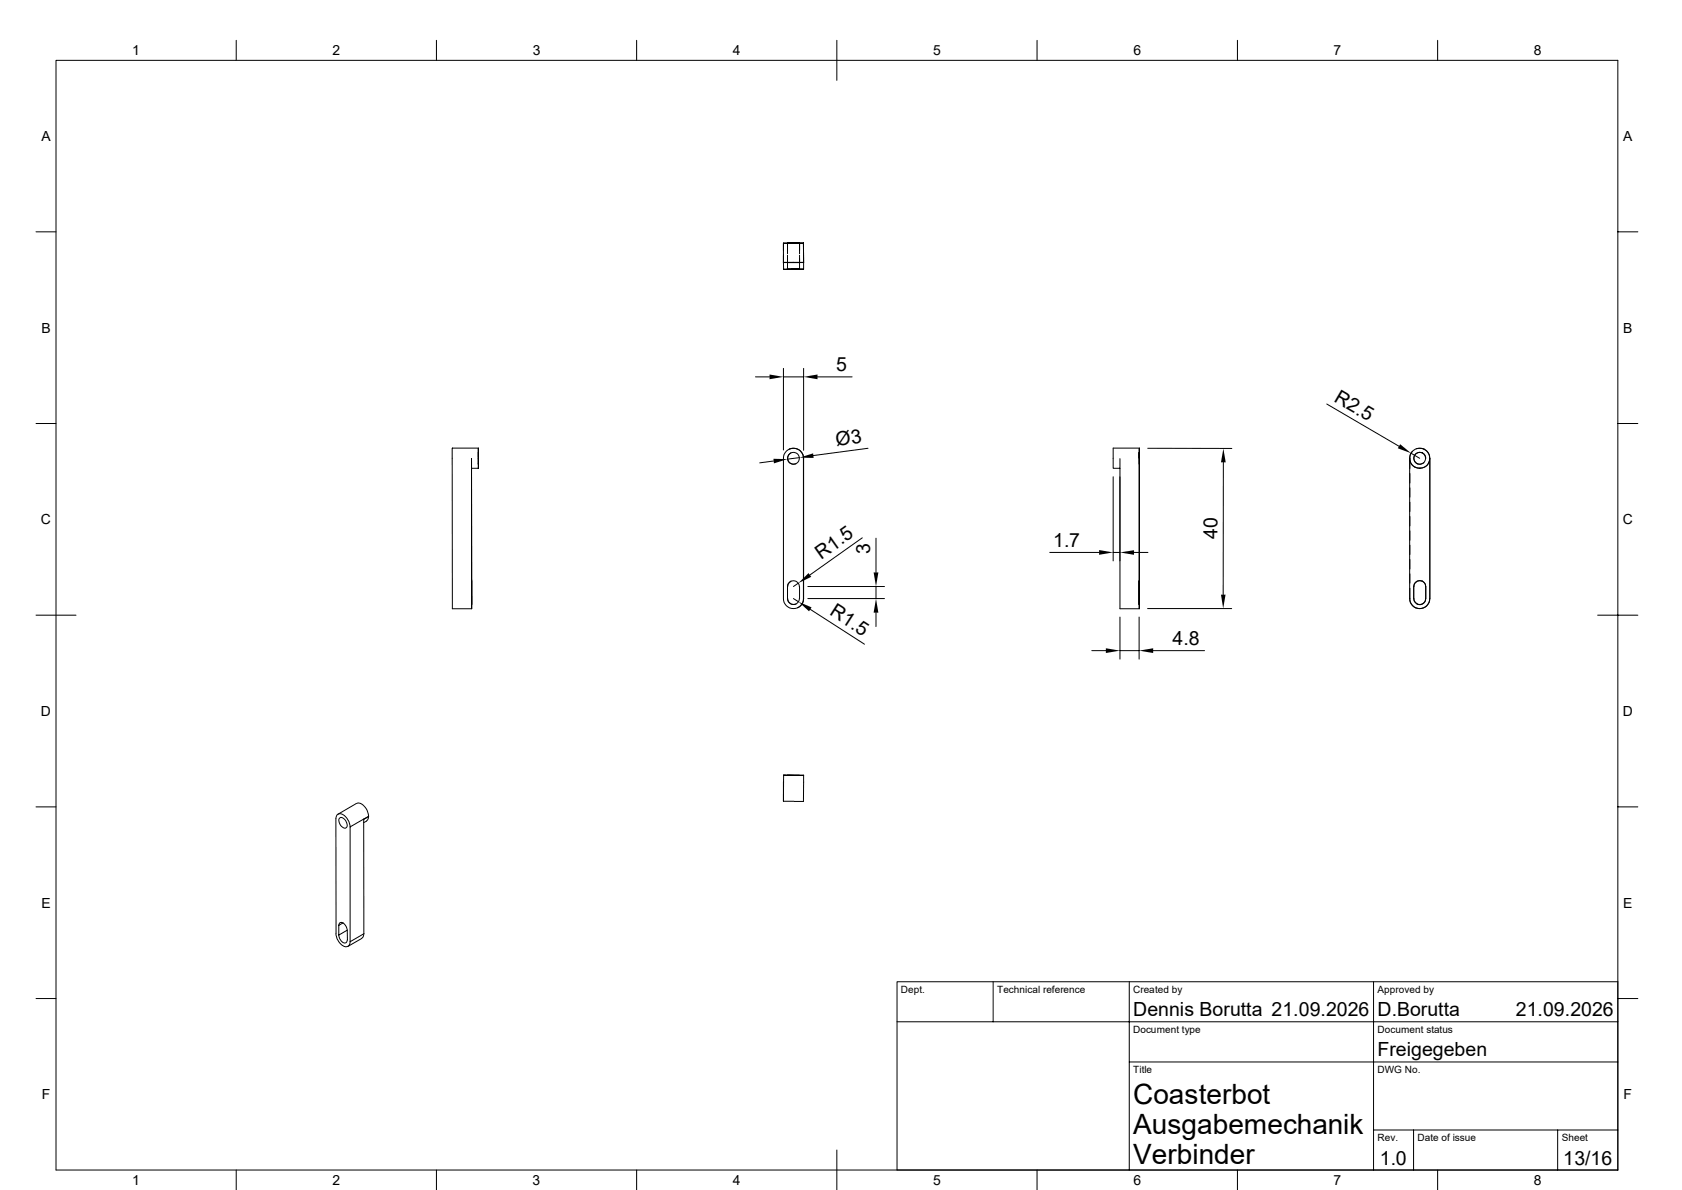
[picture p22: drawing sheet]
<svg xmlns="http://www.w3.org/2000/svg" width="297mm" height="210mm" viewBox="0 0 297 210" stroke-linecap="round" stroke-linejoin="round" font-family="sans-serif">
<defs><g id="words">
<g font-size="4.9">
<text x="200.1" y="194.8">Coasterbot</text>
<text x="200.1" y="200.1">Ausgabemechanik</text>
<text x="200.1" y="205.4">Verbinder</text>
</g>
<g font-size="3.4">
<text x="147.7" y="65.5">5</text>
<text x="235.4" y="70.8" transform="rotate(30 235.4 70.8)">R2.5</text>
<text x="147.7" y="78.7" transform="rotate(-8 147.7 78.7)">Ø3</text>
<text x="215" y="95.1" transform="rotate(-90 215 95.1)">40</text>
<text x="145" y="98.8" transform="rotate(-35 145 98.8)">R1.5</text>
<text x="153.7" y="97.7" transform="rotate(-90 153.7 97.7)">3</text>
<text x="186" y="96.5">1.7</text>
<text x="146.3" y="108.4" transform="rotate(33 146.3 108.4)">R1.5</text>
<text x="207" y="113.8">4.8</text>
<text x="200.1" y="179.3">Dennis Borutta 21.09.2026</text>
<text x="243.2" y="179.3">D.Borutta</text>
<text x="267.6" y="179.3">21.09.2026</text>
<text x="243.2" y="186.3">Freigegeben</text>
<text x="243.6" y="205.5">1.0</text>
<text x="276" y="205.5">13/16</text>
</g>
<g font-size="2.5">
<text x="23.4" y="9.8">1</text>
<text x="58.7" y="9.8">2</text>
<text x="94.1" y="9.8">3</text>
<text x="129.4" y="9.8">4</text>
<text x="164.8" y="9.7">5</text>
<text x="200.1" y="9.8">6</text>
<text x="235.5" y="9.8">7</text>
<text x="270.8" y="9.8">8</text>
<text x="7.3" y="24.9">A</text>
<text x="286.6" y="24.9">A</text>
<text x="7.3" y="58.7">B</text>
<text x="286.6" y="58.7">B</text>
<text x="7.2" y="92.5">C</text>
<text x="286.5" y="92.5">C</text>
<text x="7.2" y="126.4">D</text>
<text x="286.5" y="126.4">D</text>
<text x="7.3" y="160.2">E</text>
<text x="286.6" y="160.2">E</text>
<text x="7.4" y="194">F</text>
<text x="286.7" y="194">F</text>
<text x="23.4" y="209.1">1</text>
<text x="58.7" y="209.1">2</text>
<text x="94.1" y="209.1">3</text>
<text x="129.4" y="209.1">4</text>
<text x="164.8" y="209.1">5</text>
<text x="200.1" y="209.1">6</text>
<text x="235.5" y="209.1">7</text>
<text x="270.8" y="209.1">8</text>
</g>
<g font-size="1.8">
<text x="159.1" y="175.2">Dept.</text>
<text x="176.1" y="175.2">Technical reference</text>
<text x="200.1" y="175.2">Created by</text>
<text x="243.2" y="175.2">Approved by</text>
<text x="200.1" y="182.3">Document type</text>
<text x="243.2" y="182.3">Document status</text>
<text x="200.1" y="189.4">Title</text>
<text x="243.2" y="189.4">DWG No.</text>
<text x="243.2" y="201.4">Rev.</text>
<text x="250.3" y="201.4">Date of issue</text>
<text x="275.8" y="201.4">Sheet</text>
</g>
</g></defs>
<g fill="none" stroke="#000" stroke-width=".18">
<path d="M9.9 10.6h275.8v195.9h-275.8zM41.7 7.1v3.5M77.1 7.1v3.5M112.4 7.1v3.5M147.8 7.1v7.1M183.1 7.1v3.5M218.5 7.1v3.5M253.9 7.1v3.5M6.4 40.9h3.5M138.3 46.3h3.6M138.3 46.3l.1 1.2M138.4 47.5h.1"/>
<path d="M139.1 46.3h2.1M139.1 45v2.5h1.4M139.1 42.9h2.1zM139.1 44.8v-1.9h2.1v1.9M139.7 47.5h-1.3M140.6 47.5h1.3M141.2 45v2.5h-1.5M141.9 42.9v3.4M141.9 42.9h-3.6v3.4M141.9 46.3h-3.6M141.9 47.5h-3.5M141.9 46.3v1.2"/>
<path d="M285.7 40.9h3.5M6.4 74.7h3.5M84.5 79.8v2.1zM84.5 79.1v3.5zM84.5 79.1h-4.7l.1 28.3h3.4M133.4 66.5h2.5M138.3 65v14.4M138.3 66.5h3.6M139.4 79.2v.1M139.4 79.3a1.77 1.77 0 0 1 2.5 1.6M139.7 79.9a1.05 1.05 0 0 0-.5 1.4 1.05 1.05 0 0 0 1.4 .5M141.9 65v14.5"/>
<path d="M144.4 66.5h6.1M153.3 79.1l-9.7 1.3M201.2 79.1v2.8zM201.2 79.1h-4.6v3.5h1.2M202.7 79.1h14.8M234.3 71.3l12.7 7.4M249.2 80l1.5 .9M249.4 79.6l-.4 .6-.1 .7M250.1 79.2l.7-.1 .6 .2M251.1 79.9l.5 .4 .2 .6M251.1 79.9h.1M251.1 79.9a1.05 1.05 0 0 0-1.4 .5 1.05 1.05 0 0 0 .6 1.4"/>
<path d="M251.4 79.2v.1M251.5 79.3a1.76 1.76 0 0 1 1 1.6M285.7 74.7h3.5M83.3 82.6h1.2M83.3 80.9v26.5zM136.6 81.4l-2.5 .3M141.2 80.8l-2.1 .2M141.9 80.9v.1M141.9 80.9a1.77 1.77 0 0 0-1.8-1.8 1.77 1.77 0 0 0-1.8 1.8v24.7a1.77 1.77 0 0 0 1.8 1.8 1.77 1.77 0 0 0 1.8-1.8M141.9 80.9v24.7M152.3 94.9l-9.3 6.6M154.7 95v6"/>
<path d="M185.4 97.5h8.7M196.6 84.1v14.9M196.6 97.5h1.2M197.8 80.9v26.5h3.4M197.8 84.1v14.9M200.2 97.5h2.5M201.2 80.9v26.5zM216 81.6v23.3M248.9 80.9v24.7M248.9 80.9a1.77 1.77 0 0 1 1.8-1.8 1.77 1.77 0 0 1 1.7 1.8M249.9 82.5l.7 .1a1.69 1.69 0 0 1-1.7-1.7l.3 1 .7 .6M250.3 81.8h.1"/>
<path d="M250.6 82.6h.2M251.4 81.7l-.6 .2-.5-.1M252.4 80.9a1.64 1.64 0 0 1-1.6 1.7M252.4 80.9l.1 24.7M6.4 108.6h7M83.3 102.5v4.2zM139.1 105.6a1.06 1.06 0 0 0 1.5 1M139.7 102.5l-.6 .6v.4M140.1 105.6l.9 .6M140.9 107.2h.1M141 102.9l-.9 .6M141.1 103.5a1.05 1.05 0 0 0-1-1 1.05 1.05 0 0 0-1 1v2.1a1.05 1.05 0 0 0 1 1.1 1.05 1.05 0 0 0 1-1.1"/>
<path d="M141.2 103.5v2.1M141.9 105.6a1.76 1.76 0 0 1-1 1.6M142.6 105.6h13.6M142.6 103.5h13.6M143.1 107.5l9.5 6.2M154.7 103.5v2.1M154.7 108.1v2.5M192.8 114.8h2.5M197.8 108.9v7.4M197.8 114.8h3.3M201.1 108.9v7.4M202.6 107.4h14.9"/>
<path d="M203.6 114.8h9.1M248.9 105.6a1.77 1.77 0 0 0 1.8 1.8 1.77 1.77 0 0 0 1.7-1.8M248.9 105.6l.3 1 .8 .6M249.7 105.6v.4l.6 .6M250 107.2h.1M250.3 106.6h.1M251.1 102.5l.6 .6 .1 2.5a1.06 1.06 0 0 1-1.5 1M251.1 102.6a1.06 1.06 0 0 0-1.4 .9M251.7 103.5a1.05 1.05 0 0 0-1-1 1.05 1.05 0 0 0-1.1 1v2.1a1.05 1.05 0 0 0 1.1 1.1 1.05 1.05 0 0 0 1-1.1M252.5 105.6a1.77 1.77 0 0 1-2.5 1.6M282.1 108.6h7.1M138.4 136.8h3.5"/>
<path d="M138.4 136.8l-.1 4.6v-3.4M139.1 136.8h2.1zM141.9 136.8v4.6h-3.6M6.4 142.4h3.5M59.7 143.7l3.3-1.9a1.65 1.65 0 0 1 1.8 1.2l.3 1M59.9 144.4a.91 .91 0 0 1 1.3 .8 .57 .57 0 0 1-.1 .9 .57 .57 0 0 1-.8-.3l-.5-.9zM61.8 145.9a2.34 2.34 0 0 0-1.9-2.3 .72 .72 0 0 0-.6 .9v20.2M61.8 145.9v20.3M64.2 144.6v20.2M64.2 144.6l-2.4 1.3M64.7 144.9l-.5 .3M65.1 144.1l-.1 .5-.3 .3"/>
<path d="M65.1 144.1h.1M65.1 144.1l-.9 .4M65.1 144.1l-.9 .5M285.7 142.4h3.5M6.4 176.2h3.5M59.3 164.7a2.34 2.34 0 0 0 2 2.4 .72 .72 0 0 0 .5-.9M59.8 163.3a.55 .55 0 0 1 .5-.6 .55 .55 0 0 1 .6 .5l.4 1M59.8 165a1.34 1.34 0 0 0 1.2 1.4l.2-.2 .1-.3M60.6 162.9l-.8 .4v1.7l1.5-.8M61.3 164.2v1.7M63.9 165.6l-2.4 1.4M64.2 164.8l-.1 .5-.2 .3"/>
<path d="M64.2 164.8l-2.4 1.4M175.4 173.3v7M199.4 173.3v33.2M242.5 173.3v33.2M285.7 173.3h-127.3v33.2M285.7 176.2h3.5M158.4 180.3h127.3M199.4 187.4h86.3M242.5 199.4h43.2M249.6 199.4v7.1M275 199.4v7.1M41.7 206.5v3.5"/>
<path d="M77.1 206.5v3.5M112.4 206.5v3.5M147.8 202.9v7.1M183.1 206.5v3.5M218.5 206.5v3.5M253.9 206.5v3.5"/>
<circle cx="140.1" cy="80.9" r="1.05"/>
<circle cx="250.7" cy="80.9" r="1.05"/>
</g>
<g fill="#000">
<path d="M135.9 66.1l2.4 .4-2.4 .4zM141.9 66.5l2.5-.4v.8zM247.2 78.4l2 1.6-2.4-.9zM136.6 81h2.5l-2.4 .8zM141.2 80.8l2.4-.8 .1 .8zM194.1 97.1l2.5 .4-2.5 .4zM197.8 97.5l2.4-.4v.8zM216 79.1l.4 2.5h-.8zM141 102.9l1.8-1.8 .4 .7zM141 106.2l2.3 1-.4 .7zM154.7 105.6l.4 2.5h-.8zM154.3 101h.8l-.4 2.5z"/>
<path d="M195.3 114.4l2.5 .4-2.5 .4zM201.1 114.8l2.5-.4v.8zM215.6 104.9h.8l-.4 2.5z"/>
</g>
<use href="#words"/>
</svg>
